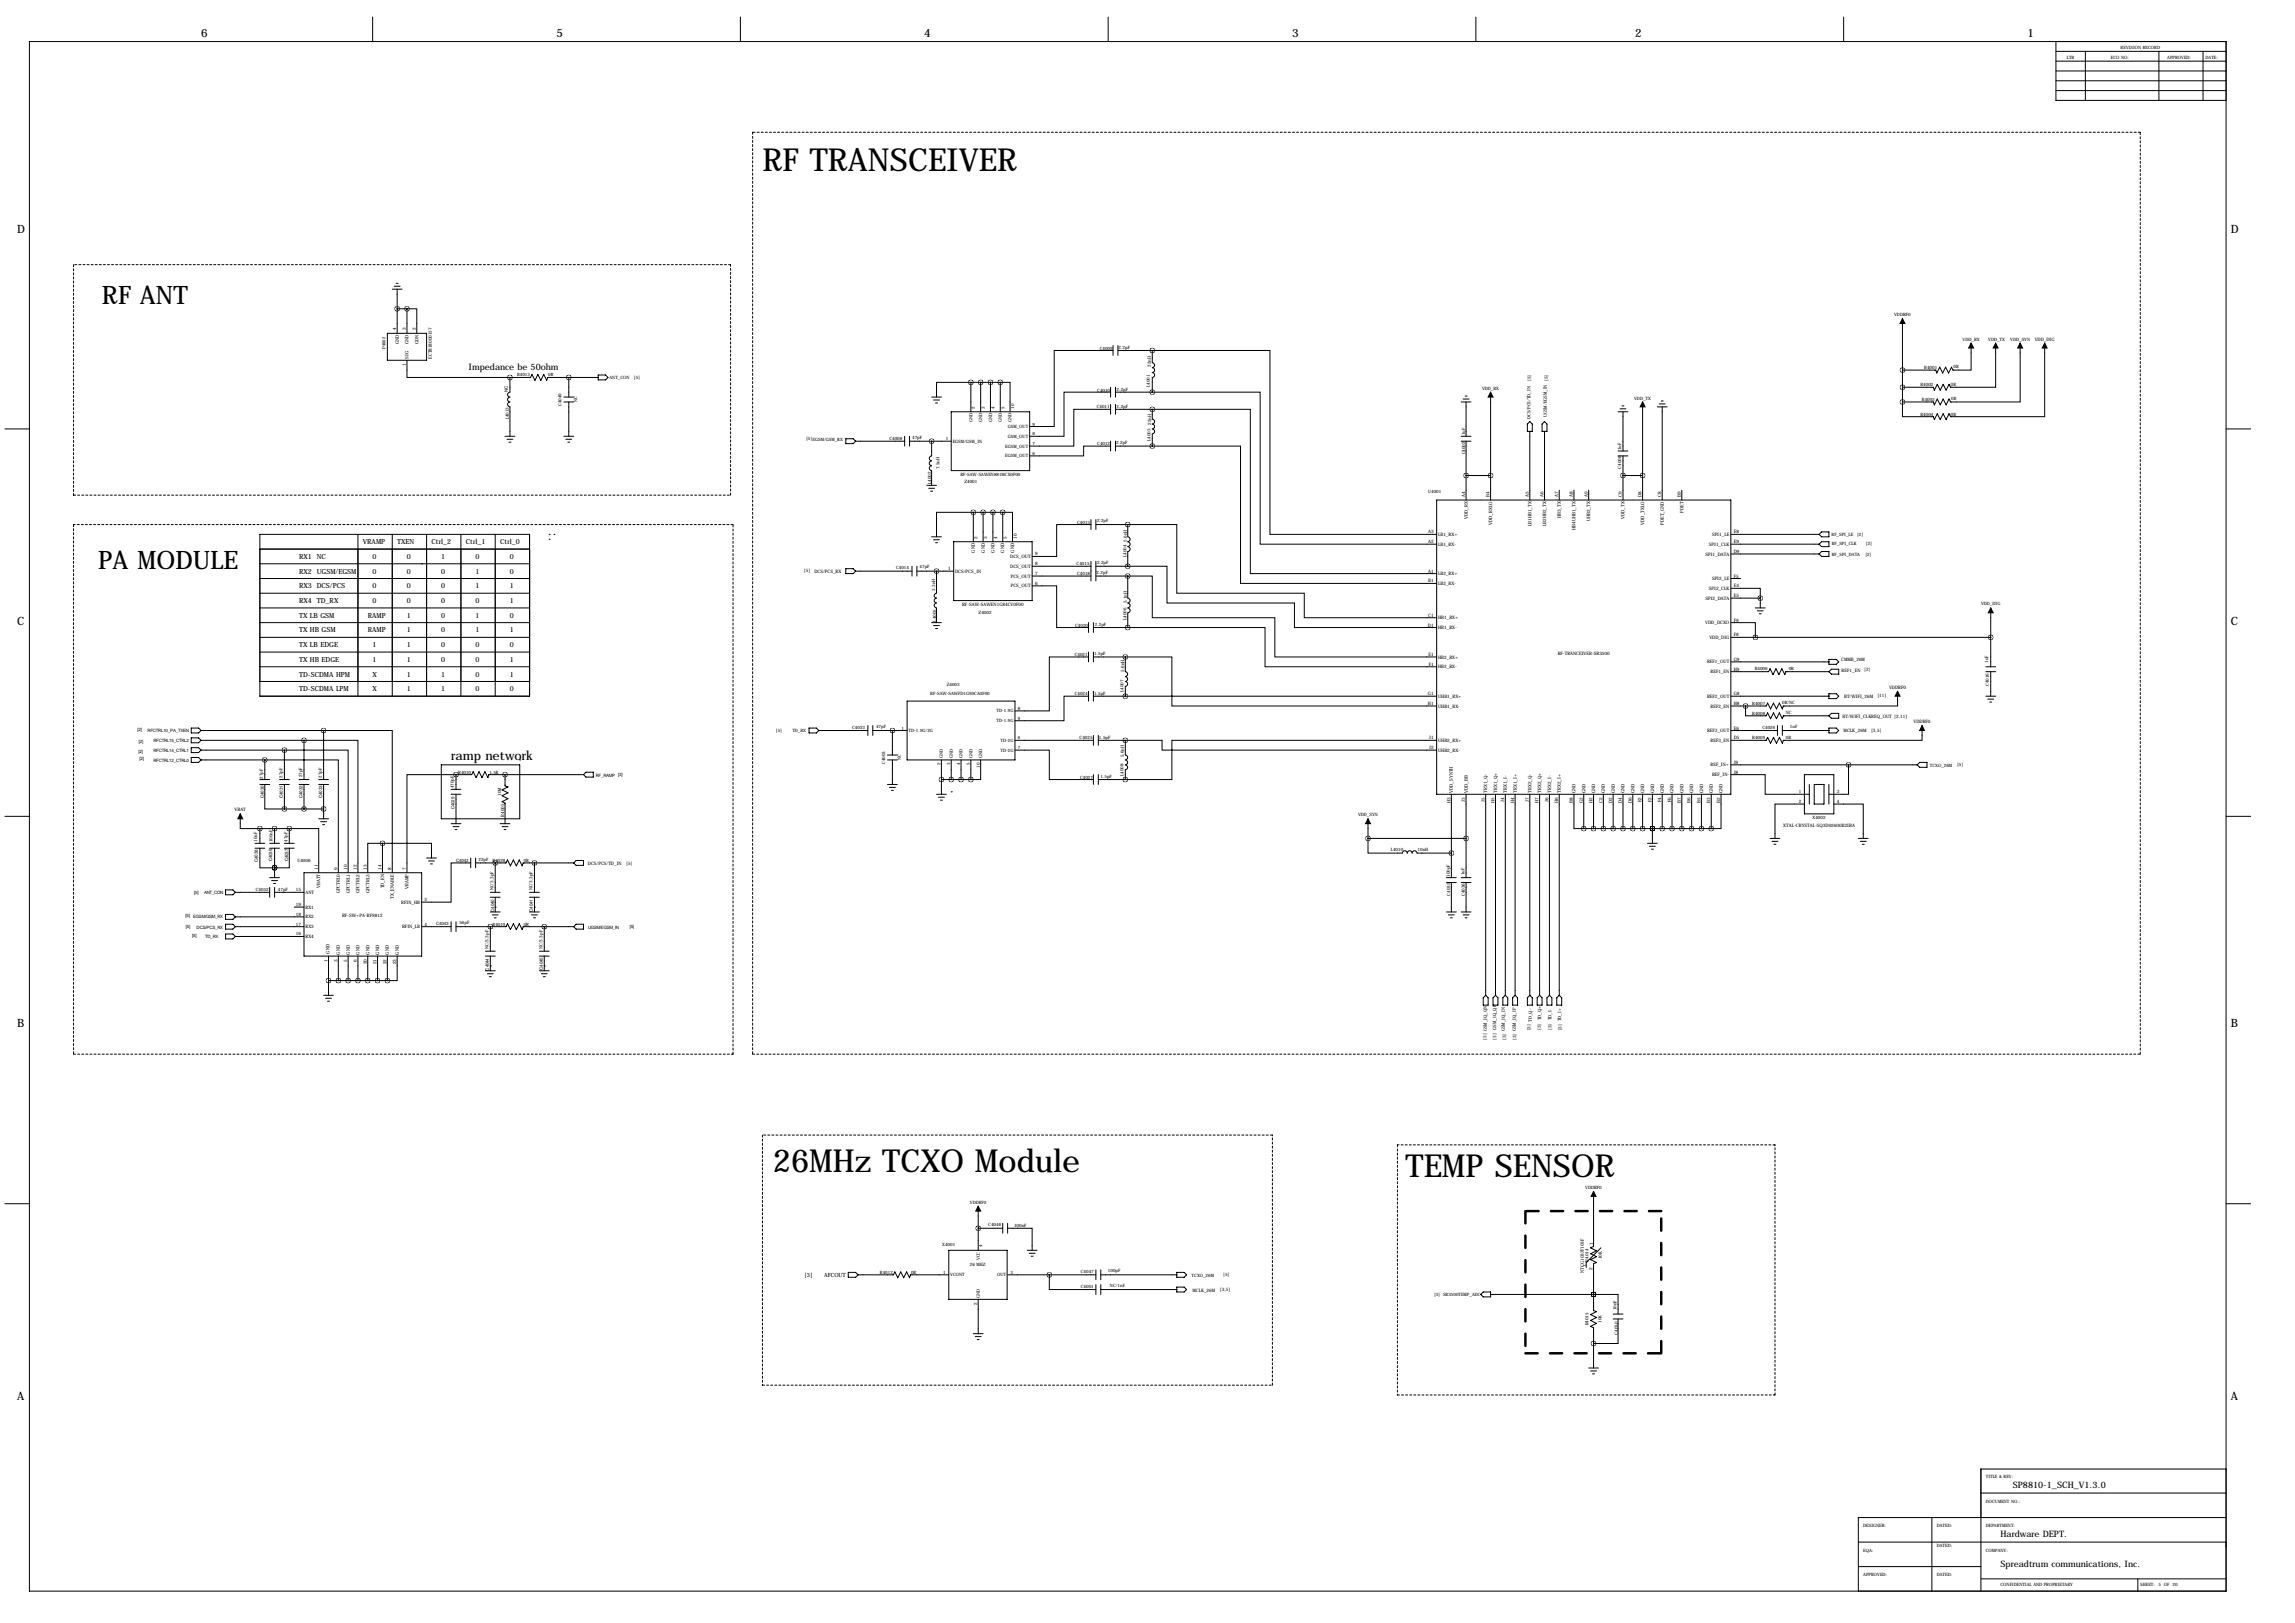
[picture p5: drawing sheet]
<svg xmlns="http://www.w3.org/2000/svg" width="1189mm" height="841mm" viewBox="0 0 1189 841" stroke-linecap="round" stroke-linejoin="round" font-family="sans-serif">
<defs><g id="words">
<g font-size="16.5">
<text x="395" y="89">RF TRANSCEIVER</text>
<text x="400" y="607">26MHz TCXO Module</text>
<text x="728" y="610">TEMP SENSOR</text>
</g>
<g font-size="13.2">
<text x="53" y="157">RF ANT</text>
<text x="51" y="295">PA MODULE</text>
</g>
<text font-size="6.6" x="234" y="394">ramp network</text>
<g font-size="5.9">
<text x="104" y="19">6</text>
<text x="288" y="19">5</text>
<text x="479" y="19">4</text>
<text x="669" y="19">3</text>
<text x="847" y="19">2</text>
<text x="1050" y="19">1</text>
<text x="9" y="121">D</text>
<text x="1156" y="121">D</text>
<text x="9" y="324">C</text>
<text x="1156" y="324">C</text>
<text x="9" y="532">B</text>
<text x="1156" y="532">B</text>
<text x="9" y="725">A</text>
<text x="1156" y="725">A</text>
</g>
<g font-size="4.6">
<text x="243" y="191">Impedance be 50ohm</text>
<text x="1043" y="771">SP8810-1_SCH_V1.3.0</text>
<text x="1036" y="796">Hardware DEPT.</text>
<text x="1036" y="811">Spreadtrum communications, Inc.</text>
</g>
<g font-size="3.6">
<text x="188" y="282">VRAMP</text>
<text x="206" y="282">TXEN</text>
<text x="224" y="282">Ctrl_2</text>
<text x="241" y="282">Ctrl_1</text>
<text x="259" y="282">Ctrl_0</text>
<text x="155" y="289">RX1 NC</text>
<text x="193" y="289">0</text>
<text x="211" y="289">0</text>
<text x="229" y="289">1</text>
<text x="246" y="289">0</text>
<text x="264" y="289">0</text>
<text x="155" y="297">RX2 UGSM/EGSM</text>
<text x="193" y="297">0</text>
<text x="211" y="297">0</text>
<text x="229" y="297">0</text>
<text x="246" y="297">1</text>
<text x="264" y="297">0</text>
<text x="155" y="305">RX3 DCS/PCS</text>
<text x="193" y="305">0</text>
<text x="211" y="305">0</text>
<text x="229" y="305">0</text>
<text x="246" y="305">1</text>
<text x="264" y="305">1</text>
<text x="155" y="312">RX4 TD_RX</text>
<text x="193" y="312">0</text>
<text x="211" y="312">0</text>
<text x="229" y="312">0</text>
<text x="246" y="312">0</text>
<text x="264" y="312">1</text>
<text x="155" y="320">TX LB GSM</text>
<text x="191" y="320">RAMP</text>
<text x="211" y="320">1</text>
<text x="229" y="320">0</text>
<text x="246" y="320">1</text>
<text x="264" y="320">0</text>
<text x="155" y="328">TX HB GSM</text>
<text x="191" y="328">RAMP</text>
<text x="211" y="328">1</text>
<text x="229" y="328">0</text>
<text x="246" y="328">1</text>
<text x="264" y="328">1</text>
<text x="155" y="335">TX LB EDGE</text>
<text x="193" y="335">1</text>
<text x="211" y="335">1</text>
<text x="229" y="335">0</text>
<text x="246" y="335">0</text>
<text x="264" y="335">0</text>
<text x="155" y="343">TX HB EDGE</text>
<text x="193" y="343">1</text>
<text x="211" y="343">1</text>
<text x="229" y="343">0</text>
<text x="246" y="343">0</text>
<text x="264" y="343">1</text>
<text x="155" y="350">TD-SCDMA HPM</text>
<text x="193" y="350">X</text>
<text x="211" y="350">1</text>
<text x="229" y="350">1</text>
<text x="246" y="350">0</text>
<text x="264" y="350">1</text>
<text x="155" y="358">TD-SCDMA LPM</text>
<text x="193" y="358">X</text>
<text x="211" y="358">1</text>
<text x="229" y="358">1</text>
<text x="246" y="358">0</text>
<text x="264" y="358">0</text>
</g>
<g font-size="3">
<text x="417" y="662">[3]</text>
<text x="427" y="662">AFCOUT</text>
</g>
<g font-size="2.4">
<text x="205" y="171" transform="rotate(-90 205 171)">4</text>
<text x="210" y="171" transform="rotate(-90 210 171)">3</text>
<text x="215" y="171" transform="rotate(-90 215 171)">2</text>
<text x="207" y="178" transform="rotate(-90 207 178)">GND</text>
<text x="212" y="178" transform="rotate(-90 212 178)">GND</text>
<text x="217" y="178" transform="rotate(-90 217 178)">GDN</text>
<text x="1054" y="176">VDD_DIG</text>
<text x="212" y="186" transform="rotate(-90 212 186)">SIG</text>
<text x="224" y="186" transform="rotate(-90 224 186)">ECT818000157</text>
<text x="210" y="190" transform="rotate(-90 210 190)">1</text>
<text x="759" y="257" transform="rotate(-90 759 257)">A4</text>
<text x="772" y="257" transform="rotate(-90 772 257)">B4</text>
<text x="792" y="257" transform="rotate(-90 792 257)">A5</text>
<text x="800" y="257" transform="rotate(-90 800 257)">A6</text>
<text x="807" y="257" transform="rotate(-90 807 257)">A7</text>
<text x="815" y="257" transform="rotate(-90 815 257)">A8</text>
<text x="822" y="257" transform="rotate(-90 822 257)">A9</text>
<text x="840" y="257" transform="rotate(-90 840 257)">C9</text>
<text x="850" y="257" transform="rotate(-90 850 257)">D8</text>
<text x="861" y="257" transform="rotate(-90 861 257)">C8</text>
<text x="871" y="257" transform="rotate(-90 871 257)">B9</text>
<text x="760" y="269" transform="rotate(-90 760 269)">VDD_RX</text>
<text x="809" y="268" transform="rotate(-90 809 268)">HB3_TX</text>
<text x="842" y="269" transform="rotate(-90 842 269)">VDD_TX</text>
<text x="872" y="265" transform="rotate(-90 872 265)">PDET</text>
<text x="773" y="272" transform="rotate(-90 773 272)">VDD_RXLO</text>
<text x="793" y="273" transform="rotate(-90 793 273)">LB1HB1_TX</text>
<text x="801" y="273" transform="rotate(-90 801 273)">LB2HB2_TX</text>
<text x="816" y="275" transform="rotate(-90 816 275)">HB4UHB1_TX</text>
<text x="824" y="270" transform="rotate(-90 824 270)">UHB2_TX</text>
<text x="852" y="272" transform="rotate(-90 852 272)">VDD_TXLO</text>
<text x="862" y="272" transform="rotate(-90 862 272)">PDET_GND</text>
<text x="506" y="279" transform="rotate(-90 506 279)">2</text>
<text x="511" y="279" transform="rotate(-90 511 279)">3</text>
<text x="517" y="279" transform="rotate(-90 517 279)">4</text>
<text x="522" y="279" transform="rotate(-90 522 279)">5</text>
<text x="527" y="279" transform="rotate(-90 527 279)">10</text>
<text x="740" y="281">A2</text>
<text x="740" y="276">A3</text>
<text x="745" y="278">LB1_RX+</text>
<text x="887" y="278">SPI1_LE</text>
<text x="898" y="276">E8</text>
<text x="898" y="281">E9</text>
<text x="505" y="286" transform="rotate(-90 505 286)">GND</text>
<text x="510" y="286" transform="rotate(-90 510 286)">GND</text>
<text x="515" y="286" transform="rotate(-90 515 286)">GND</text>
<text x="520" y="286" transform="rotate(-90 520 286)">GND</text>
<text x="525" y="286" transform="rotate(-90 525 286)">GND</text>
<text x="536" y="288">9</text>
<text x="745" y="283">LB1_RX-</text>
<text x="883" y="288">SPI1_DATA</text>
<text x="885" y="283">SPI1_CLK</text>
<text x="898" y="286">D9</text>
<text x="523" y="289">DCS_OUT</text>
<text x="536" y="293">8</text>
<text x="416" y="296">[5]</text>
<text x="422" y="297">DCS/PCS_RX</text>
<text x="491" y="295">1</text>
<text x="495" y="297">DCS/PCS_IN</text>
<text x="523" y="294">DCS_OUT</text>
<text x="524" y="299">PCS_OUT</text>
<text x="536" y="298">7</text>
<text x="740" y="297">A1</text>
<text x="745" y="298">LB2_RX+</text>
<text x="898" y="299">F5</text>
<text x="524" y="304">PCS_OUT</text>
<text x="536" y="303">6</text>
<text x="740" y="302">B1</text>
<text x="745" y="303">LB2_RX-</text>
<text x="885" y="306">SPI2_CLK</text>
<text x="887" y="300">SPI2_LE</text>
<text x="898" y="304">E4</text>
<text x="883" y="311">SPI2_DATA</text>
<text x="898" y="309">E5</text>
<text x="498" y="314">RF-SAW-SAWEN1G84CV0F00</text>
<text x="740" y="319">C1</text>
<text x="745" y="321">HB1_RX+</text>
<text x="883" y="323">VDD_DCXO</text>
<text x="898" y="322">F9</text>
<text x="740" y="325">D1</text>
<text x="745" y="326">HB1_RX-</text>
<text x="898" y="330">F8</text>
<text x="886" y="331">VDD_DIG</text>
<text x="740" y="340">E1</text>
<text x="745" y="341">HB2_RX+</text>
<text x="807" y="339">RF-TRANCEIVER-SR3500</text>
<text x="740" y="345">F1</text>
<text x="745" y="346">HB2_RX-</text>
<text x="884" y="344">REF1_OUT</text>
<text x="898" y="342">G9</text>
<text x="898" y="347">H9</text>
<text x="954" y="343">CMMB_26M</text>
<text x="954" y="348">REF1_EN</text>
<text x="966" y="348">[2]</text>
<text x="886" y="349">REF1_EN</text>
<text x="979" y="357">VDDRF0</text>
<text x="740" y="360">G1</text>
<text x="740" y="365">H1</text>
<text x="745" y="361">UHB1_RX+</text>
<text x="884" y="361">REF2_OUT</text>
<text x="898" y="360">G8</text>
<text x="898" y="365">H8</text>
<text x="955" y="361">BT/WIFI_26M</text>
<text x="973" y="361">[11]</text>
<text x="745" y="367">UHB1_RX-</text>
<text x="886" y="367">REF2_EN</text>
<text x="955" y="372">BT/WIFI_CLKREQ_OUT [2,11]</text>
<text x="898" y="378">E6</text>
<text x="991" y="375">VDDRF0</text>
<text x="740" y="383">J1</text>
<text x="884" y="379">REF3_OUT</text>
<text x="898" y="383">D5</text>
<text x="955" y="379">MCLK_26M</text>
<text x="969" y="379">[3,5]</text>
<text x="740" y="388">J2</text>
<text x="745" y="384">UHB2_RX+</text>
<text x="745" y="389">UHB2_RX-</text>
<text x="886" y="384">REF3_EN</text>
<text x="898" y="396">J9</text>
<text x="886" y="397">REF_IN+</text>
<text x="898" y="401">J8</text>
<text x="887" y="402">REF_IN-</text>
<text x="753" y="411" transform="rotate(-90 753 411)">VDD_SYNTH</text>
<text x="760" y="411" transform="rotate(-90 760 411)">VDD_BB</text>
<text x="770" y="411" transform="rotate(-90 770 411)">TRX1_Q-</text>
<text x="776" y="411" transform="rotate(-90 776 411)">TRX1_Q+</text>
<text x="781" y="411" transform="rotate(-90 781 411)">TRX1_I-</text>
<text x="786" y="411" transform="rotate(-90 786 411)">TRX1_I+</text>
<text x="793" y="411" transform="rotate(-90 793 411)">TRX2_Q-</text>
<text x="798" y="411" transform="rotate(-90 798 411)">TRX2_Q+</text>
<text x="803" y="411" transform="rotate(-90 803 411)">TRX2_I-</text>
<text x="809" y="411" transform="rotate(-90 809 411)">TRX2_I+</text>
<text x="816" y="411" transform="rotate(-90 816 411)">GND</text>
<text x="821" y="411" transform="rotate(-90 821 411)">GND</text>
<text x="826" y="411" transform="rotate(-90 826 411)">GND</text>
<text x="831" y="411" transform="rotate(-90 831 411)">GND</text>
<text x="836" y="411" transform="rotate(-90 836 411)">GND</text>
<text x="842" y="411" transform="rotate(-90 842 411)">GND</text>
<text x="847" y="411" transform="rotate(-90 847 411)">GND</text>
<text x="852" y="411" transform="rotate(-90 852 411)">GND</text>
<text x="857" y="411" transform="rotate(-90 857 411)">GND</text>
<text x="862" y="411" transform="rotate(-90 862 411)">GND</text>
<text x="867" y="411" transform="rotate(-90 867 411)">GND</text>
<text x="872" y="411" transform="rotate(-90 872 411)">GND</text>
<text x="877" y="411" transform="rotate(-90 877 411)">GND</text>
<text x="882" y="411" transform="rotate(-90 882 411)">GND</text>
<text x="887" y="411" transform="rotate(-90 887 411)">GND</text>
<text x="892" y="411" transform="rotate(-90 892 411)">GND</text>
<text x="932" y="411">1</text>
<text x="951" y="411">3</text>
<text x="751" y="416" transform="rotate(-90 751 416)">H3</text>
<text x="759" y="415" transform="rotate(-90 759 415)">J3</text>
<text x="769" y="415" transform="rotate(-90 769 415)">J5</text>
<text x="774" y="416" transform="rotate(-90 774 416)">H5</text>
<text x="779" y="415" transform="rotate(-90 779 415)">J4</text>
<text x="784" y="416" transform="rotate(-90 784 416)">H4</text>
<text x="792" y="415" transform="rotate(-90 792 415)">J7</text>
<text x="797" y="416" transform="rotate(-90 797 416)">H7</text>
<text x="802" y="415" transform="rotate(-90 802 415)">J6</text>
<text x="807" y="416" transform="rotate(-90 807 416)">H6</text>
<text x="815" y="416" transform="rotate(-90 815 416)">B8</text>
<text x="820" y="416" transform="rotate(-90 820 416)">G2</text>
<text x="825" y="416" transform="rotate(-90 825 416)">H2</text>
<text x="830" y="416" transform="rotate(-90 830 416)">C2</text>
<text x="835" y="416" transform="rotate(-90 835 416)">D2</text>
<text x="840" y="416" transform="rotate(-90 840 416)">D4</text>
<text x="845" y="416" transform="rotate(-90 845 416)">D6</text>
<text x="850" y="416" transform="rotate(-90 850 416)">E2</text>
<text x="855" y="416" transform="rotate(-90 855 416)">F2</text>
<text x="861" y="416" transform="rotate(-90 861 416)">F4</text>
<text x="866" y="416" transform="rotate(-90 866 416)">F6</text>
<text x="871" y="416" transform="rotate(-90 871 416)">B7</text>
<text x="876" y="416" transform="rotate(-90 876 416)">B6</text>
<text x="881" y="416" transform="rotate(-90 881 416)">B5</text>
<text x="886" y="416" transform="rotate(-90 886 416)">B3</text>
<text x="891" y="416" transform="rotate(-90 891 416)">B2</text>
<text x="932" y="416">2</text>
<text x="951" y="416">4</text>
<text x="122" y="420">VBAT</text>
<text x="924" y="428">XTAL-CRYSTAL-SQ3D02600B2IBA</text>
<text x="305" y="448">DCS/PCS/TD_IN</text>
<text x="324" y="448">[5]</text>
<text x="165" y="451" transform="rotate(-90 165 451)">11</text>
<text x="175" y="451" transform="rotate(-90 175 451)">9</text>
<text x="180" y="451" transform="rotate(-90 180 451)">10</text>
<text x="185" y="451" transform="rotate(-90 185 451)">12</text>
<text x="190" y="451" transform="rotate(-90 190 451)">13</text>
<text x="198" y="451" transform="rotate(-90 198 451)">14</text>
<text x="203" y="451" transform="rotate(-90 203 451)">8</text>
<text x="210" y="451" transform="rotate(-90 210 451)">7</text>
<text x="153" y="462">15</text>
<text x="166" y="460" transform="rotate(-90 166 460)">VBATT</text>
<text x="199" y="460" transform="rotate(-90 199 460)">TD_EN</text>
<text x="212" y="460" transform="rotate(-90 212 460)">VRAMP</text>
<text x="158" y="463">ANT</text>
<text x="176" y="463" transform="rotate(-90 176 463)">GPCTRL0</text>
<text x="181" y="463" transform="rotate(-90 181 463)">GPCTRL1</text>
<text x="186" y="463" transform="rotate(-90 186 463)">GPCTRL2</text>
<text x="191" y="463" transform="rotate(-90 191 463)">GPCTRL3</text>
<text x="204" y="466" transform="rotate(-90 204 466)">TX_ENABLE</text>
<text x="220" y="467">2</text>
<text x="153" y="469">19</text>
<text x="158" y="471">RX1</text>
<text x="208" y="468">RFIN_HB</text>
<text x="153" y="479">17</text>
<text x="153" y="474">18</text>
<text x="158" y="476">RX2</text>
<text x="177" y="475">RF-SW+PA-RF9812</text>
<text x="220" y="479">4</text>
<text x="153" y="485">16</text>
<text x="158" y="486">RX4</text>
<text x="158" y="481">RX3</text>
<text x="208" y="481">RFIN_LB</text>
<text x="171" y="494" transform="rotate(-90 171 494)">GND</text>
<text x="176" y="494" transform="rotate(-90 176 494)">GND</text>
<text x="181" y="494" transform="rotate(-90 181 494)">GND</text>
<text x="186" y="494" transform="rotate(-90 186 494)">GND</text>
<text x="191" y="494" transform="rotate(-90 191 494)">GND</text>
<text x="196" y="494" transform="rotate(-90 196 494)">GND</text>
<text x="201" y="494" transform="rotate(-90 201 494)">GND</text>
<text x="207" y="494" transform="rotate(-90 207 494)">GND</text>
<text x="170" y="498" transform="rotate(-90 170 498)">1</text>
<text x="175" y="498" transform="rotate(-90 175 498)">3</text>
<text x="180" y="498" transform="rotate(-90 180 498)">5</text>
<text x="185" y="498" transform="rotate(-90 185 498)">6</text>
<text x="190" y="499" transform="rotate(-90 190 499)">20</text>
<text x="195" y="499" transform="rotate(-90 195 499)">21</text>
<text x="200" y="499" transform="rotate(-90 200 499)">22</text>
<text x="205" y="499" transform="rotate(-90 205 499)">23</text>
<text x="825" y="645" transform="rotate(-90 825 645)">1</text>
<text x="830" y="652" transform="rotate(-90 830 652)">10K</text>
<text x="820" y="659" transform="rotate(-90 820 659)">NTCG103JF103F</text>
<text x="821" y="656" transform="rotate(-90 821 656)">t</text>
<text x="825" y="658" transform="rotate(-90 825 658)">2</text>
<text x="618" y="669">MCLK_26M</text>
<text x="632" y="669">[3,5]</text>
</g>
<g font-size="2.3">
<text x="1099" y="25">REVISION RECORD</text>
<text x="1071" y="30">LTR</text>
<text x="1093" y="30">ECO NO:</text>
<text x="1123" y="30">APPROVED:</text>
<text x="1142" y="30">DATE:</text>
<text x="981" y="164">VDDRF0</text>
<text x="1017" y="176">VDD_RX</text>
<text x="1030" y="176">VDD_TX</text>
<text x="1041" y="176">VDD_SYN</text>
<text x="200" y="181" transform="rotate(-90 200 181)">P4002</text>
<text x="570" y="181">C4009</text>
<text x="579" y="181">2.2pF</text>
<text x="596" y="190" transform="rotate(-90 596 190)">22nH</text>
<text x="997" y="191">R4001</text>
<text x="1012" y="190">0R</text>
<text x="268" y="195">R4013</text>
<text x="284" y="195">0R</text>
<text x="316" y="197">ANT_CON</text>
<text x="328" y="196">[5]</text>
<text x="793" y="197" transform="rotate(-90 793 197)">[5]</text>
<text x="802" y="197" transform="rotate(-90 802 197)">[5]</text>
<text x="263" y="203" transform="rotate(-90 263 203)">NC</text>
<text x="568" y="203">C4010</text>
<text x="578" y="202">2.2pF</text>
<text x="596" y="201" transform="rotate(-90 596 201)">L4001</text>
<text x="768" y="202">VDD_RX</text>
<text x="995" y="200">R4002</text>
<text x="1011" y="200">0R</text>
<text x="299" y="208" transform="rotate(-90 299 208)">NC</text>
<text x="847" y="207">VDD_TX</text>
<text x="996" y="207">R4003</text>
<text x="1011" y="207">0R</text>
<text x="291" y="210" transform="rotate(-90 291 210)">C4049</text>
<text x="505" y="212" transform="rotate(-90 505 212)">2</text>
<text x="510" y="212" transform="rotate(-90 510 212)">3</text>
<text x="515" y="212" transform="rotate(-90 515 212)">4</text>
<text x="520" y="212" transform="rotate(-90 520 212)">5</text>
<text x="525" y="212" transform="rotate(-90 525 212)">10</text>
<text x="568" y="212">C4011</text>
<text x="578" y="211">2.2pF</text>
<text x="995" y="215">R4004</text>
<text x="1011" y="215">0R</text>
<text x="264" y="217" transform="rotate(-90 264 217)">L4013</text>
<text x="504" y="219" transform="rotate(-90 504 219)">GND</text>
<text x="509" y="219" transform="rotate(-90 509 219)">GND</text>
<text x="514" y="219" transform="rotate(-90 514 219)">GND</text>
<text x="519" y="219" transform="rotate(-90 519 219)">GND</text>
<text x="522" y="222">GSM_OUT</text>
<text x="524" y="219" transform="rotate(-90 524 219)">GND</text>
<text x="535" y="220">9</text>
<text x="596" y="220" transform="rotate(-90 596 220)">22nH</text>
<text x="793" y="217" transform="rotate(-90 793 217)">DCS/PCS/TD_IN</text>
<text x="801" y="216" transform="rotate(-90 801 216)">UGSM/EGSM_IN</text>
<text x="461" y="228">C4008</text>
<text x="473" y="227">47pF</text>
<text x="522" y="227">GSM_OUT</text>
<text x="535" y="225">8</text>
<text x="759" y="225" transform="rotate(-90 759 225)">1uF</text>
<text x="418" y="228">[5]EGSM/GSM_RX</text>
<text x="490" y="228">1</text>
<text x="494" y="229">EGSM/GSM_IN</text>
<text x="521" y="232">EGSM_OUT</text>
<text x="535" y="231">7</text>
<text x="568" y="231">C4012</text>
<text x="578" y="230">2.2pF</text>
<text x="596" y="228" transform="rotate(-90 596 228)">L4003</text>
<text x="840" y="233" transform="rotate(-90 840 233)">1uF</text>
<text x="521" y="237">EGSM_OUT</text>
<text x="535" y="236">6</text>
<text x="759" y="235" transform="rotate(-90 759 235)">C4002</text>
<text x="487" y="243" transform="rotate(-90 487 243)">7.5nH</text>
<text x="840" y="243" transform="rotate(-90 840 243)">C4006</text>
<text x="482" y="251" transform="rotate(-90 482 251)">L4002</text>
<text x="498" y="246">RF-SAW-SAWEN881MCX0F00</text>
<text x="500" y="250">Z4001</text>
<text x="740" y="255">U4001</text>
<text x="558" y="271">C4013</text>
<text x="568" y="271">2.2pF</text>
<text x="584" y="281" transform="rotate(-90 584 281)">5.6nH</text>
<text x="949" y="278">RF_SPI_LE</text>
<text x="962" y="277">[2]</text>
<text x="949" y="282">RF_SPI_CLK</text>
<text x="949" y="288">RF_SPI_DATA</text>
<text x="966" y="288">[2]</text>
<text x="967" y="282">[2]</text>
<text x="558" y="293">C4015</text>
<text x="568" y="292">2.2pF</text>
<text x="584" y="289" transform="rotate(-90 584 289)">L4004</text>
<text x="464" y="295">C4014</text>
<text x="476" y="294">47pF</text>
<text x="558" y="298">C4018</text>
<text x="568" y="297">2.2pF</text>
<text x="484" y="306" transform="rotate(-90 484 306)">3.3nH</text>
<text x="584" y="312" transform="rotate(-90 584 312)">5.1nH</text>
<text x="1026" y="314">VDD_DIG</text>
<text x="485" y="322" transform="rotate(-90 485 322)">L4005</text>
<text x="507" y="318">Z4002</text>
<text x="584" y="321" transform="rotate(-90 584 321)">L4006</text>
<text x="557" y="325">C4020</text>
<text x="567" y="324">2.2pF</text>
<text x="557" y="340">C4021</text>
<text x="567" y="339">1.5pF</text>
<text x="909" y="347">R4006</text>
<text x="927" y="347">0R</text>
<text x="1030" y="343" transform="rotate(-90 1030 343)">1uF</text>
<text x="582" y="348" transform="rotate(-90 582 348)">5.6nH</text>
<text x="482" y="360">RF-SAW-SAWFD1G90CA0F00</text>
<text x="490" y="355">Z4003</text>
<text x="567" y="360">1.5pF</text>
<text x="582" y="359" transform="rotate(-90 582 359)">L4007</text>
<text x="1030" y="355" transform="rotate(-90 1030 355)">C4016</text>
<text x="557" y="360">C4024</text>
<text x="908" y="365">R4007</text>
<text x="923" y="365">0R/NC</text>
<text x="516" y="369">TD-1.9G</text>
<text x="527" y="368">8</text>
<text x="908" y="370">R4008</text>
<text x="925" y="370">NC</text>
<text x="441" y="377">C4023</text>
<text x="454" y="377">47pF</text>
<text x="467" y="378">1</text>
<text x="516" y="374">TD-1.9G</text>
<text x="527" y="373">9</text>
<text x="913" y="378">C4026</text>
<text x="927" y="377">1nF</text>
<text x="71" y="379">[2]</text>
<text x="76" y="379">RFCTRL10_PA_TXEN</text>
<text x="402" y="379">[5]</text>
<text x="410" y="379">TD_RX</text>
<text x="471" y="379">TD-1.9G/2G</text>
<text x="527" y="383">6</text>
<text x="559" y="383">C4025</text>
<text x="569" y="383">1.5pF</text>
<text x="908" y="383">R4009</text>
<text x="925" y="383">0R</text>
<text x="72" y="390">[2]</text>
<text x="72" y="385">[2]</text>
<text x="79" y="384">RFCTRL15_CTRL2</text>
<text x="79" y="390">RFCTRL14_CTRL1</text>
<text x="518" y="384">TD-2G</text>
<text x="518" y="389">TD-2G</text>
<text x="527" y="388">7</text>
<text x="72" y="394">[2]</text>
<text x="79" y="395">RFCTRL12_CTRL0</text>
<text x="458" y="396" transform="rotate(-90 458 396)">C4003</text>
<text x="467" y="394" transform="rotate(-90 467 394)">NC</text>
<text x="488" y="393" transform="rotate(-90 488 393)">GND</text>
<text x="494" y="393" transform="rotate(-90 494 393)">GND</text>
<text x="499" y="393" transform="rotate(-90 499 393)">GND</text>
<text x="504" y="393" transform="rotate(-90 504 393)">GND</text>
<text x="509" y="393" transform="rotate(-90 509 393)">GND</text>
<text x="582" y="392" transform="rotate(-90 582 392)">5.6nH</text>
<text x="237" y="401">R4010</text>
<text x="253" y="401">1.5K</text>
<text x="487" y="396" transform="rotate(-90 487 396)">2</text>
<text x="492" y="396" transform="rotate(-90 492 396)">3</text>
<text x="497" y="396" transform="rotate(-90 497 396)">4</text>
<text x="502" y="396" transform="rotate(-90 502 396)">5</text>
<text x="507" y="398" transform="rotate(-90 507 398)">10</text>
<text x="582" y="402" transform="rotate(-90 582 402)">L4008</text>
<text x="1000" y="397">TCXO_26M</text>
<text x="1014" y="397">[5]</text>
<text x="136" y="403" transform="rotate(-90 136 403)">27pF</text>
<text x="146" y="403" transform="rotate(-90 146 403)">27pF</text>
<text x="157" y="403" transform="rotate(-90 157 403)">27pF</text>
<text x="167" y="403" transform="rotate(-90 167 403)">27pF</text>
<text x="309" y="402">RF_RAMP [3]</text>
<text x="560" y="403">C4027</text>
<text x="570" y="403">1.5pF</text>
<text x="137" y="413" transform="rotate(-90 137 413)">C4030</text>
<text x="147" y="413" transform="rotate(-90 147 413)">C4031</text>
<text x="157" y="413" transform="rotate(-90 157 413)">C4032</text>
<text x="167" y="413" transform="rotate(-90 167 413)">C4033</text>
<text x="235" y="408" transform="rotate(-90 235 408)">470pF</text>
<text x="260" y="412" transform="rotate(-90 260 412)">10M</text>
<text x="235" y="419" transform="rotate(-90 235 419)">C4029</text>
<text x="261" y="423" transform="rotate(-90 261 423)">R4005</text>
<text x="704" y="423">VDD_SYN</text>
<text x="939" y="424">X4002</text>
<text x="133" y="436" transform="rotate(-90 133 436)">10uF</text>
<text x="141" y="436" transform="rotate(-90 141 436)">100nF</text>
<text x="149" y="436" transform="rotate(-90 149 436)">47pF</text>
<text x="720" y="441">L4010</text>
<text x="734" y="441">10nH</text>
<text x="134" y="446" transform="rotate(-90 134 446)">C4038</text>
<text x="141" y="446" transform="rotate(-90 141 446)">C4039</text>
<text x="149" y="446" transform="rotate(-90 149 446)">C4037</text>
<text x="154" y="446">U4006</text>
<text x="236" y="446">C4042</text>
<text x="248" y="446">22pF</text>
<text x="255" y="446">R4028</text>
<text x="271" y="446">0R</text>
<text x="751" y="454" transform="rotate(-90 751 454)">100pF</text>
<text x="759" y="453" transform="rotate(-90 759 453)">1uF</text>
<text x="133" y="462">C4052</text>
<text x="144" y="461">47pF</text>
<text x="256" y="461" transform="rotate(-90 256 461)">NC/3.3pF</text>
<text x="276" y="461" transform="rotate(-90 276 461)">NC/3.3pF</text>
<text x="101" y="463">[5]</text>
<text x="106" y="463">ANT_CON</text>
<text x="751" y="464" transform="rotate(-90 751 464)">C4035</text>
<text x="759" y="464" transform="rotate(-90 759 464)">C4036</text>
<text x="256" y="472" transform="rotate(-90 256 472)">C4040</text>
<text x="276" y="472" transform="rotate(-90 276 472)">C4041</text>
<text x="96" y="475">[5]</text>
<text x="100" y="476">EGSM/GSM_RX</text>
<text x="226" y="479">C4043</text>
<text x="238" y="479">56pF</text>
<text x="255" y="479">R4019</text>
<text x="271" y="479">0R</text>
<text x="96" y="481">[5]</text>
<text x="100" y="486">[5]</text>
<text x="102" y="481">DCS/PCS_RX</text>
<text x="305" y="481">UGSM/EGSM_IN</text>
<text x="326" y="481">[5]</text>
<text x="106" y="486">TD_RX</text>
<text x="253" y="492" transform="rotate(-90 253 492)">NC/3.3pF</text>
<text x="281" y="492" transform="rotate(-90 281 492)">NC/3.3pF</text>
<text x="253" y="503" transform="rotate(-90 253 503)">C4044</text>
<text x="281" y="502" transform="rotate(-90 281 502)">C4045</text>
<text x="775" y="533" transform="rotate(-90 775 533)">GSM_IQ_QP</text>
<text x="793" y="534" transform="rotate(-90 793 534)">[3]</text>
<text x="793" y="529" transform="rotate(-90 793 529)">TD_Q-</text>
<text x="798" y="533" transform="rotate(-90 798 533)">[3]</text>
<text x="798" y="529" transform="rotate(-90 798 529)">TD_Q+</text>
<text x="804" y="529" transform="rotate(-90 804 529)">TD_I-</text>
<text x="804" y="533" transform="rotate(-90 804 533)">[3]</text>
<text x="809" y="534" transform="rotate(-90 809 534)">[3] TD_I+</text>
<text x="770" y="539" transform="rotate(-90 770 539)">[3] GSM_IQ_QN</text>
<text x="775" y="539" transform="rotate(-90 775 539)">[3]</text>
<text x="780" y="539" transform="rotate(-90 780 539)">[3] GSM_IQ_IN</text>
<text x="785" y="539" transform="rotate(-90 785 539)">[3] GSM_IQ_IP</text>
<text x="821" y="616">VDDRF0</text>
<text x="502" y="623">VDDRF0</text>
<text x="512" y="635">C4046</text>
<text x="525" y="635">100nF</text>
<text x="488" y="646">X4001</text>
<text x="509" y="646" transform="rotate(-90 509 646)">4</text>
<text x="508" y="653" transform="rotate(-90 508 653)">VCC</text>
<text x="823" y="654" transform="rotate(-90 823 654)">R4014</text>
<text x="456" y="660">R4012</text>
<text x="472" y="660">0R</text>
<text x="489" y="660">1</text>
<text x="502" y="656">26 MHZ</text>
<text x="523" y="660">3</text>
<text x="560" y="660">C4047</text>
<text x="574" y="659">100pF</text>
<text x="492" y="661">VCONT</text>
<text x="517" y="661">OUT</text>
<text x="617" y="662">TCXO_26M</text>
<text x="634" y="661">[5]</text>
<text x="560" y="667">C4001</text>
<text x="575" y="667">NC/1nF</text>
<text x="743" y="671">[3] SR3500TEMP_ADC</text>
<text x="506" y="676" transform="rotate(-90 506 676)">2</text>
<text x="508" y="672" transform="rotate(-90 508 672)">GND</text>
<text x="837" y="679" transform="rotate(-90 837 679)">10nF</text>
<text x="823" y="687" transform="rotate(-90 823 687)">R4015</text>
<text x="830" y="685" transform="rotate(-90 830 685)">10K</text>
<text x="838" y="691" transform="rotate(-90 838 691)">C4050</text>
<text x="1029" y="766">TITLE &amp; REV:</text>
<text x="1029" y="778">DOCUMENT NO.:</text>
<text x="965" y="791">DESIGNER:</text>
<text x="1003" y="791">DATED:</text>
<text x="1029" y="791">DEPARTMENT:</text>
<text x="965" y="804">EQA:</text>
<text x="1003" y="801">DATED:</text>
<text x="1029" y="804">COMPANY:</text>
<text x="965" y="817">APPROVED:</text>
<text x="1003" y="817">DATED:</text>
<text x="1036" y="822">CONFIDENTIAL AND PROPRIETARY</text>
<text x="1109" y="822">SHEET: 5 OF 20</text>
</g>
</g></defs>
<path d="M790 627v74M861 627h-71M790 701h71M861 701v-74" fill="none" stroke="#000" stroke-width="1.3" stroke-dasharray="6.3 6.3"/>
<g fill="none" stroke="#000" stroke-width=".52" stroke-dasharray="1.1 1.1">
<path d="M390 69v477M1109 69h-719M38 137v119M378 137h-340M38 256h340M378 256v-119M38 272v274M380 272h-342M38 546h342M380 546v-274M390 546h719M1109 546v-477"/>
<path d="M395 588v129M659 588h-264M724 593v130M919 593h-195M395 717h264M659 717v-129M724 723h195M919 723v-130"/>
</g>
<g fill="none" stroke="#000" stroke-width=".52">
<path d="M193 9v13M384 9v13M574 9v13M765 9v13M955 9v13M15 22h1138v802h-1138zM1065 22v30h88M1065 37h88M1065 27h88M1065 32h88M1080 27v25M1118 27v25"/>
<path d="M1141 27v25M1065 42h88M1065 47h88M203 150h5M204 148h3M205 147h1M206 150v23M206 160h5M211 160h5v13M211 160v13M201 173h20v14h-20zM577 179v5"/>
<path d="M579 179v5M986 165v43M1021 178v14h-9l-1-2-2 3-1-3-2 3-1-3-2 3v-1h-17M1034 178v23h-24v-2l-2 3-1-3-2 3-1-3-2 3v-1h-16M1046 178v30h-36v-1l-2 3-1-3-2 3-1-3-2 3v-2h-16M1059 178v38h-49v-2l-2 3-1-3-2 3-1-3-2 3v-1h-16v-8M211 187v9h53M264 196v7a1.3 1.3 0 0 0-1 1 1.3 1.3 0 0 0 1 2 1.3 1.3 0 0 0-1 1 1.3 1.3 0 0 0 1 1 1.3 1.3 0 0 0-1 1 1.3 1.3 0 0 0 1 2v15M264 196h11l1-2 1 3 2-3 1 3 2-3 1 3 1-1h26M295 196v10M310 194h4l1 2-1 1h-4zM503 198h-18v8"/>
<path d="M503 198v15M503 198h15M508 198v15M513 198v15M518 198h5v15M518 198v15M577 182h-31v39h-13M579 182h18M597 182h61v95h86M597 182v6M597 196v7M597 188a1.3 1.3 0 0 1 1 1 1.3 1.3 0 0 1-1 1 1.3 1.3 0 0 1 1 2 1.3 1.3 0 0 1-1 1 1.3 1.3 0 0 1 1 1 1.3 1.3 0 0 1-1 2"/>
<path d="M292 208h5M292 206h5M295 208v18M483 206h5M484 207h3M485 209h1M493 213h40v31h-40zM575 212h-19v19h-23M575 203h-24v23h-18M575 201v5M575 209v6M578 212h19"/>
<path d="M578 201v5M578 209v6M578 203h19M597 212h51v85h96M597 203h56v79h91M597 212v5M597 217a1.3 1.3 0 0 1 1 1 1.3 1.3 0 0 1-1 2 1.3 1.3 0 0 1 1 1 1.3 1.3 0 0 1-1 1 1.3 1.3 0 0 1 1 1 1.3 1.3 0 0 1-1 2M757 208h5M758 207h3M759 205h1M759 208v18M772 203v56"/>
<path d="M792 218l2 2v3h-3v-3zM799 220l1-2 1 2v3h-2zM838 213h5M839 212h3M840 210h1M841 213v21M851 208v51M859 211h5M860 209h3M861 208h1M861 211v48M3 222h12"/>
<path d="M262 226h5M263 228h3M264 229h1M292 226h5M293 228h3M294 229h1M438 227h4l1 2-1 1h-4zM443 229h26M469 226v5M471 229h22M471 226v5M483 229v7a1.3 1.3 0 0 0-2 1 1.4 1.4 0 0 0 2 2 1.3 1.3 0 0 0-2 1 1.3 1.3 0 0 0 2 1 1.3 1.3 0 0 0-2 1 1.4 1.4 0 0 0 2 2v7"/>
<path d="M575 231h-14v5h-28M575 229v5M578 229v5M578 231h19M597 231h46v71h101M597 225v6M757 226h5M757 229h5M759 229v30M792 223v36M800 223v36M838 234h5"/>
<path d="M838 236h5M841 236v23M1153 222h13M480 251h5M481 253h3M482 254h1M744 259h153v152h-153zM759 246h13M808 254v5M815 254v5M823 254v5M841 246h10"/>
<path d="M871 254v5M135 277h139v84h-139zM185 277v84M203 277v84M221 277v84M239 277v84M257 277v84M284 277h.1M284 279h.1M287 277h.1M483 278h5M484 280h3"/>
<path d="M504 265h-19v13M504 265v16M504 265h15M509 265v16M514 265v16M519 265h6v16M519 265v16M565 272h-18v16h-12M565 269v5M568 269v5M568 272h16M584 272v6a1.3 1.3 0 0 1 1 1 1.3 1.3 0 0 1-1 2 1.3 1.3 0 0 1 1 1 1.3 1.3 0 0 1-1 1 1.3 1.3 0 0 1 1 1 1.3 1.3 0 0 1-1 2v7"/>
<path d="M584 272h26v35h66v13h68M897 277h45M942 277l2-1h3v2h-3zM135 292h139M135 284h139M135 300h139M218 292h.1M438 295h4l1 1-1 1h-4zM443 296h29M472 293v5M475 296h19M475 293v5"/>
<path d="M485 281h1M485 296v11a1.3 1.3 0 0 0-1 2 1.3 1.3 0 0 0 1 1 1.3 1.3 0 0 0-1 1 1.3 1.3 0 0 0 1 1 1.3 1.3 0 0 0-1 2 1.3 1.3 0 0 0 1 1v8M494 281h41v30h-41zM535 293h30M535 298h30M565 291v10M568 291v10M568 293h16M568 298h16M584 298v12a1.3 1.3 0 0 1 1 1 1.3 1.3 0 0 1-1 1 1.3 1.3 0 0 1 1 2 1.3 1.3 0 0 1-1 1 1.3 1.3 0 0 1 1 1 1.3 1.3 0 0 1-1 1v8M584 298h13v22h63v20h84M584 293h21v19h66v13h73"/>
<path d="M897 300h5M897 282h45M897 287h45M942 282l2-1h3v2h-3zM942 287l2-1h3v2h-3zM135 307h139M135 315h139M535 303h12v22h17M897 305h15v5M897 310h15M909 315h5M910 316h3"/>
<path d="M911 318h1M912 310v5M1031 315v30M135 323h139M135 330h139M135 338h139M483 323h5M484 324h3M485 326h1M564 323v5M564 338v5M566 325h18"/>
<path d="M566 323v5M566 338v5M584 325h71v20h89M897 323h12v7M897 330h134M135 353h139M135 345h139M564 340h-20v28h-18M564 358v5M566 340h17M566 358v5M583 340v8a1.3 1.3 0 0 1 1 1 1.3 1.3 0 0 1-1 1 1.3 1.3 0 0 1 1 2 1.3 1.3 0 0 1-1 1 1.3 1.3 0 0 1 1 1 1.3 1.3 0 0 1-1 2v5"/>
<path d="M583 340h24v26h137M897 343h50M897 348h19l1-2 1 3 2-3 2 3 1-3 2 3v-1h22M947 342h4l1 1-1 1h-4zM947 359h4l1 2-1 1h-4zM949 347h3v2h-3l-2-1zM983 358v8h-59l-1 1-1-3-2 3-1-3-2 3-1-3-1 2h-18M1029 345h5M1029 348h5M1031 348v13M99 377h4l1 1-1 2h-4zM104 378h64"/>
<path d="M168 378h35v74M168 378v26M419 377h4l1 1-1 2h-4zM424 378h26M450 376v5M452 378h18M452 376v5M462 378v13M470 363h56v31h-56zM564 361h-13v12h-25M566 361h178M897 361h50"/>
<path d="M897 378h24M904 366v5h11l1-2 1 3 2-3 1 3 2-3 1 3 1-1h23M921 376v5M923 378h24M923 376v5M947 377h4l1 1-1 2h-4zM949 369h3v3h-3l-2-1zM996 376v7h-72l-1 2-1-3-2 3-1-3-2 3-1-3-1 1h-18M1029 361h5M1030 362h3M1031 364h1M99 382h4l1 1-1 2h-4z"/>
<path d="M99 387h4l1 2-1 1h-4zM99 392h4l1 2-1 1h-4zM104 383h53M104 389h43M104 394h33M137 394h38v58M137 394v10M147 389h33v63M147 389v15M157 383h28v69M157 383v21M229 396h40v28h-40z"/>
<path d="M269 394h.1M460 394h5M460 391h5M462 394v12M488 394v17M493 394v10M498 394v10M503 394v10M508 394v10h-5M526 389h18v15h22M526 383h40M566 381v5"/>
<path d="M569 383h14M569 381v5M583 383v8a1.3 1.3 0 0 1 1 1 1.3 1.3 0 0 1-1 2 1.3 1.3 0 0 1 1 1 1.3 1.3 0 0 1-1 1 1.3 1.3 0 0 1 1 1 1.3 1.3 0 0 1-1 2v5M583 383h19v6h142M744 383h-137v21h-24M897 396h96M958 396v15h-11M993 396l1-1h4v2h-4zM135 404h5M135 406h5M137 406v13h10M145 404h5"/>
<path d="M145 406h5M147 406v13M147 419h21M155 404h5M155 406h5M157 406v13M165 404h5M165 406h5M168 406v18M234 411h5M234 409h5M236 401h-25v51"/>
<path d="M236 401h8l1-1 2 3 1-3 2 3 1-3 2 3v-2h49M236 401v8M236 411v16M262 401v6l1 1-3 1 3 2-3 1 3 2-3 1 2 1v11M302 401l2-1h3v3h-3zM460 406h5M461 408h3M462 409h1M485 411h5M486 413h3M487 414h1M488 404h15"/>
<path d="M493 410h.1M566 401v5M569 401v5M569 404h14M752 411v44M759 411v44M770 411v105M775 411v105M780 411v105M785 411v105M792 411v105M798 411v105"/>
<path d="M803 411v105M808 411v105M815 411v18h5M820 411v18M825 411v18M831 411v18M836 411v18M841 411v18M846 411v18M851 411v18M856 411v26M861 411v18"/>
<path d="M866 411v18M871 411v18M876 411v18M881 411v18M886 411v18M892 411v18h-6M897 401h17v10h23M935 416h-16v18M935 401h15v21h-15zM937 406v10M940 406h5v10h-5zM947 406v10"/>
<path d="M950 416h15v18M3 423h12M124 422v7h11M132 439h5M132 437h5M135 439v11h7M135 429v8M135 429h15M140 439h5M140 437h5M142 429v8M142 439v16"/>
<path d="M147 439h5M147 437h5M150 439v11h-8M150 429h15v23M150 429v8M165 424h5M166 426h3M167 427h1M198 437h-8v15M198 437h26v7M198 437v15M234 427h5"/>
<path d="M235 428h3M236 430h1M259 427h5M260 428h3M261 430h1M709 434v8h17a1.3 1.3 0 0 1 2-1 1.3 1.3 0 0 1 1 1 1.3 1.3 0 0 1 1-1 1.3 1.3 0 0 1 2 1 1.3 1.3 0 0 1 1-1 1.3 1.3 0 0 1 1 1h18M709 424v10M709 434h50M820 429h66M853 437h6M854 438h4M855 440h1"/>
<path d="M856 429h.1M917 434h5M918 436h3M919 437h1M963 434h5M964 436h3M965 437h1M1153 423h13M140 455h5M140 460v5M141 456h3M142 458h1"/>
<path d="M142 450h.1M142 460v5M157 452h61v43h-61zM221 444h5M222 446h3M223 447h1M244 447h-10v20h-16M244 444v6M246 447h16l1-2 1 3 2-3 1 3 2-3 2 3v-1h26M246 444v6M257 447v15M277 447v15"/>
<path d="M297 447l1-1h4v2h-4zM749 455h5M749 457h5M752 457v15M757 455h5M757 457h5M759 457v15M117 479h4l1 1-1 1h-4zM117 461h4l1 1-1 1h-4zM117 474h4l1 1-1 1h-4zM122 480h35M122 462h18"/>
<path d="M122 475h35M142 462h15M152 470h5M218 480h16M234 477v6M236 480h26l1-2 1 4 2-4 1 4 2-4 2 4v-2h26M236 477v6M254 480v13M254 465h5M254 462h5M254 472h5M255 474h3"/>
<path d="M256 475h1M257 470h.1M257 465v7M274 465h5M274 462h5M274 472h5M275 474h3M276 475h1M277 470h.1M277 465v7M282 480v13M298 479h4v2h-4l-1-1z"/>
<path d="M749 472h5M750 474h3M751 475h1M757 472h5M758 474h3M759 475h1M117 484h4l1 1-1 1h-4zM122 485h35M170 495v21M175 495v13M180 495v13M185 495v13"/>
<path d="M190 495v13M196 495v13M201 495v13M206 495v13h-5M251 495h6M251 493h6M254 495v8M279 495h5M279 493h5M282 495v8M168 516h5M169 517h3"/>
<path d="M170 519h1M170 508h31M251 503h6M252 504h4M253 506h2M254 500h.1M279 503h5M280 504h3M281 506h1M282 500h.1M768 517l2-1 1 1v4h-3zM773 517l2-1 1 1v4h-3z"/>
<path d="M780 516l1 1v4h-2v-4zM784 517l1-1 1 1v4h-2zM792 516l2 1v4h-3v-4zM796 517l2-1 1 1v4h-3zM803 516l1 1v4h-3v-4zM806 517l2-1 1 1v4h-3zM825 617v29h-1l3 2-3 1 3 2-3 1 3 2h-2v25h2l-3 2 3 1-3 2 3 1-3 2 1 1v21M3 623h12M507 636h12M507 625v23M519 634v5M522 636h13v12"/>
<path d="M522 634v5M1153 623h13M439 659h4l1 1-1 2h-4zM491 648h31v25h-31zM532 648h5M533 649h3M534 651h1M568 658v5M570 658v5M610 659h3l2 1-2 2h-3zM829 646l-7 8v3M444 660h19l1-1 1 3 2-3 1 3 2-3 1 3 1-2h19"/>
<path d="M507 673v18M522 660h46M544 660v8h24M568 665v5M570 660h40M570 665v5M570 668h40M610 667h3l2 1-2 1h-3zM767 670l1-1h4v3h-4zM772 670h53M825 670h13v11M825 670h.1"/>
<path d="M504 691h5M505 692h3M506 694h1M836 683h5M836 681h5M838 683v13h-13M823 709h5M824 710h3M825 712h1M1026 773h127M1153 761h-127v63M963 799h63"/>
<path d="M1001 786v38M1026 799h127M1153 786h-190v38M963 811h63M1026 818h127M1107 818v6"/>
</g>
<g fill="#000" stroke="#000" stroke-width=".52">
<path d="M986 165l1 3h-3zM1021 178l1 2h-2zM1034 178l1 2h-2zM1046 178l2 2h-3zM1059 178l1 2h-2zM772 203l1 3h-2zM851 208l1 3h-2zM1031 315l2 2h-3zM983 358l1 3h-2zM996 376l1 2h-3zM124 422l2 2h-3zM709 424l1 3h-3z"/>
<path d="M825 617l2 3h-3zM507 625l1 2h-3z"/>
</g>
<path d="M519 265a.5 .5 0 0 0 1 0 .5 .5 0 0 0-1 0zM825 670a.5 .5 0 0 0 1 0 .5 .5 0 0 0-1 0zM825 670a.5 .5 0 0 0 1 0 .5 .5 0 0 0-1 0zM825 696a.5 .5 0 0 0 1 0 .5 .5 0 0 0-1 0zM195 508a.5 .5 0 0 0 1 0 .5 .5 0 0 0-1 0zM190 508a.5 .5 0 0 0 1 0 .5 .5 0 0 0-1 0zM185 508a.5 .5 0 0 0 1 0 .5 .5 0 0 0-1 0zM157 383a.5 .5 0 0 0 1 0 .5 .5 0 0 0-1 0zM157 419a.5 .5 0 0 0 1 0 .5 .5 0 0 0-1 0zM985 208a.5 .5 0 0 0 1 0 .5 .5 0 0 0-1 0zM985 201a.5 .5 0 0 0 1 0 .5 .5 0 0 0-1 0zM759 246a.5 .5 0 0 0 1 0 .5 .5 0 0 0-1 0zM759 434a.5 .5 0 0 0 1 0 .5 .5 0 0 0-1 0zM886 429a.5 .5 0 0 0 1 0 .5 .5 0 0 0-1 0zM830 429a.5 .5 0 0 0 1 0 .5 .5 0 0 0-1 0zM985 192a.5 .5 0 0 0 1 0 .5 .5 0 0 0-1 0zM820 429a.5 .5 0 0 0 1 0 .5 .5 0 0 0-1 0zM825 429a.5 .5 0 0 0 1 0 .5 .5 0 0 0-1 0zM543 660a.5 .5 0 0 0 1 0 .5 .5 0 0 0-1 0zM256 447a.5 .5 0 0 0 1 0 .5 .5 0 0 0-1 0zM957 396a.5 .5 0 0 0 1 0 .5 .5 0 0 0-1 0z" fill="#000" stroke="#000" stroke-width="2.5"/>
<use href="#words"/>
</svg>
